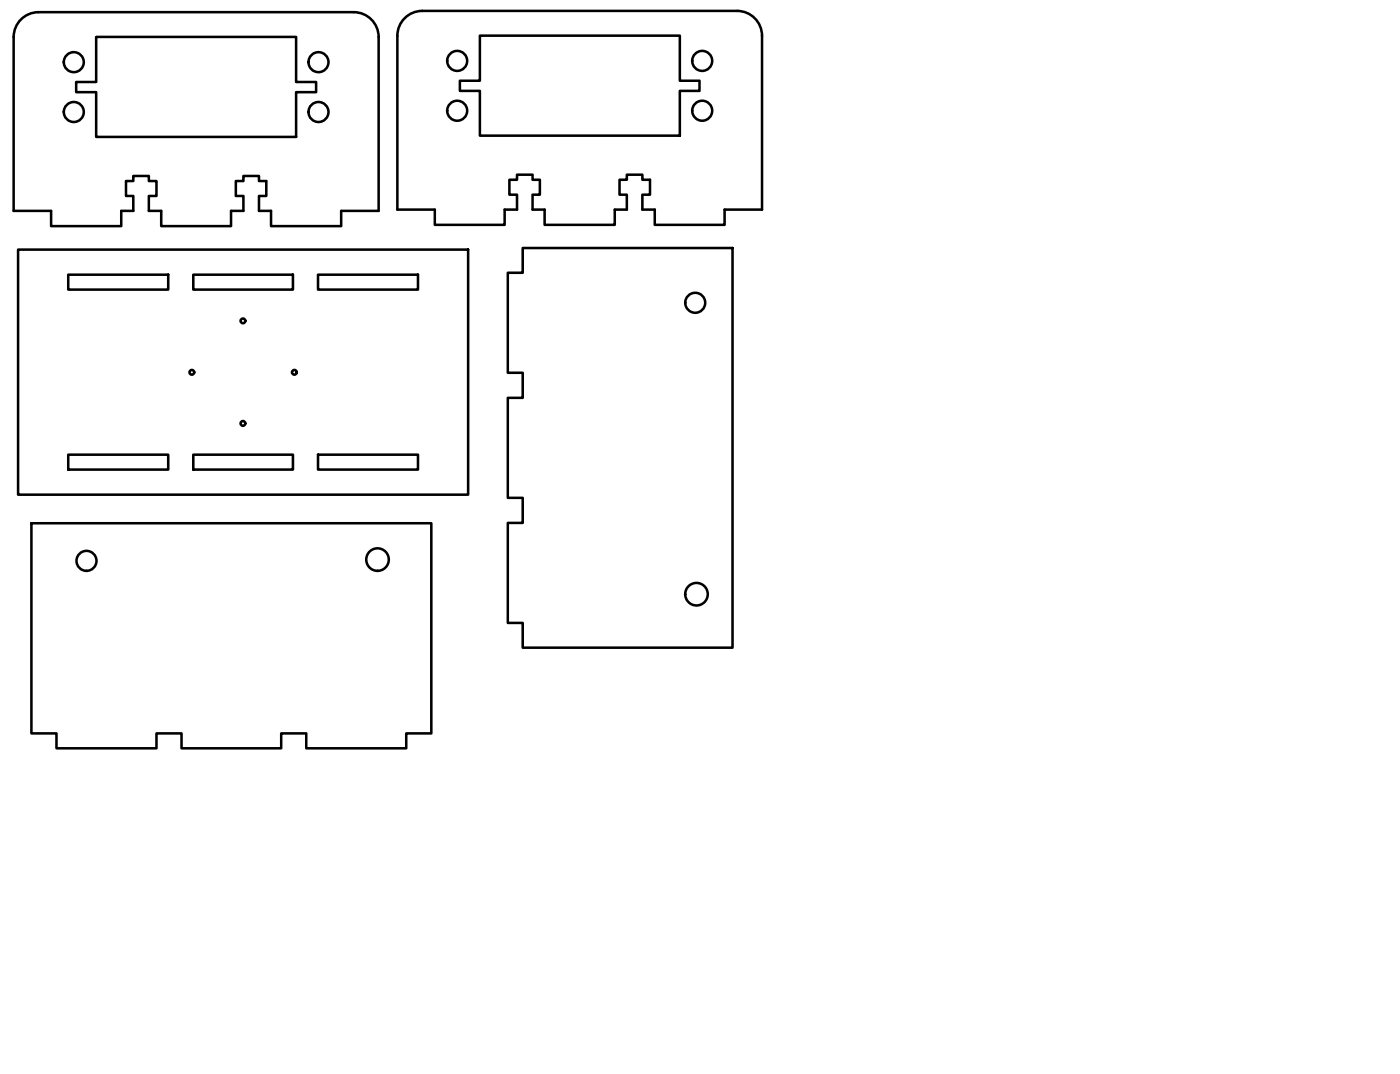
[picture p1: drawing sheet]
<svg xmlns="http://www.w3.org/2000/svg" width="280mm" height="215mm" viewBox="0 0 280 215" stroke-linecap="round" stroke-linejoin="round" font-family="sans-serif">
<!-- layer: Visible (ANSI) -->
<g fill="none" stroke="#000" stroke-width=".51">
<path d="M7.7 2.4h63M19.2 7.4h40v9h4v2h-4v9h-40v-9h-4v-2h4zM70.8 2.4a5 5 0 0 1 5 5v34.8h-7.5v3h-14.1v-3h-2.4v-3h1.5v-3h-1.5v-1h-3.1v1h-1.5v3h1.5v3h-2.5v3h-13.9v-3h-2.5v-3h1.5v-3h-1.5v-1h-3.1v1h-1.5v3h1.5v3h-2.4v3h-14.1v-3h-7.5v-34.8a5 5 0 0 1 5-5M84.5 2.2h63M96 7.1h40v9.1h4v2h-4v8.9h-40v-8.9h-4v-2h4zM147.5 2.2a5 5 0 0 1 5 4.9v34.8h-7.5v3.1h-14v-3.1h-2.5v-3h1.5v-2.9h-1.5v-1.1h-3.1v1.1h-1.4v2.9h1.4v3h-2.4v3.1h-14v-3.1h-2.4v-3h1.4v-2.9h-1.4v-1.1h-3.2v1.1h-1.5v2.9h1.5v3h-2.4v3.1h-14v-3.1h-7.5v-34.8a5 5 0 0 1 5-4.9M3.6 49.9h90.1v49.1h-90.1zM13.7 54.9h20v3h-20zM38.7 54.9h19.9v3h-19.9zM63.6 54.9h20v3h-20zM104.6 49.6h42v80h-42v-5h-3v-20h3v-5h-3v-20h3v-5h-3v-20h3zM13.7 91h20v2.9h-20z"/>
<path d="M38.7 91h19.9v2.9h-19.9zM63.6 91h20v2.9h-20zM6.3 104.7h80v42h-5v3h-20v-3h-5v3h-20v-3h-5v3h-20v-3h-5z"/>
<circle cx="14.8" cy="12.4" r="2"/>
<circle cx="63.7" cy="12.4" r="2"/>
<circle cx="91.5" cy="12.2" r="2"/>
<circle cx="140.5" cy="12.2" r="2"/>
<circle cx="14.8" cy="22.4" r="2"/>
<circle cx="63.7" cy="22.4" r="2"/>
<circle cx="91.5" cy="22.2" r="2"/>
<circle cx="140.5" cy="22.2" r="2"/>
<circle cx="38.4" cy="74.5" r=".48"/>
<circle cx="48.6" cy="64.2" r=".48"/>
<circle cx="58.9" cy="74.5" r=".48"/>
<circle cx="139.1" cy="60.6" r="2"/>
<circle cx="48.6" cy="84.7" r=".48"/>
<circle cx="17.3" cy="112.2" r="2"/>
<circle cx="75.5" cy="111.9" r="2.25"/>
<circle cx="139.4" cy="118.9" r="2.25"/>
</g>
</svg>
